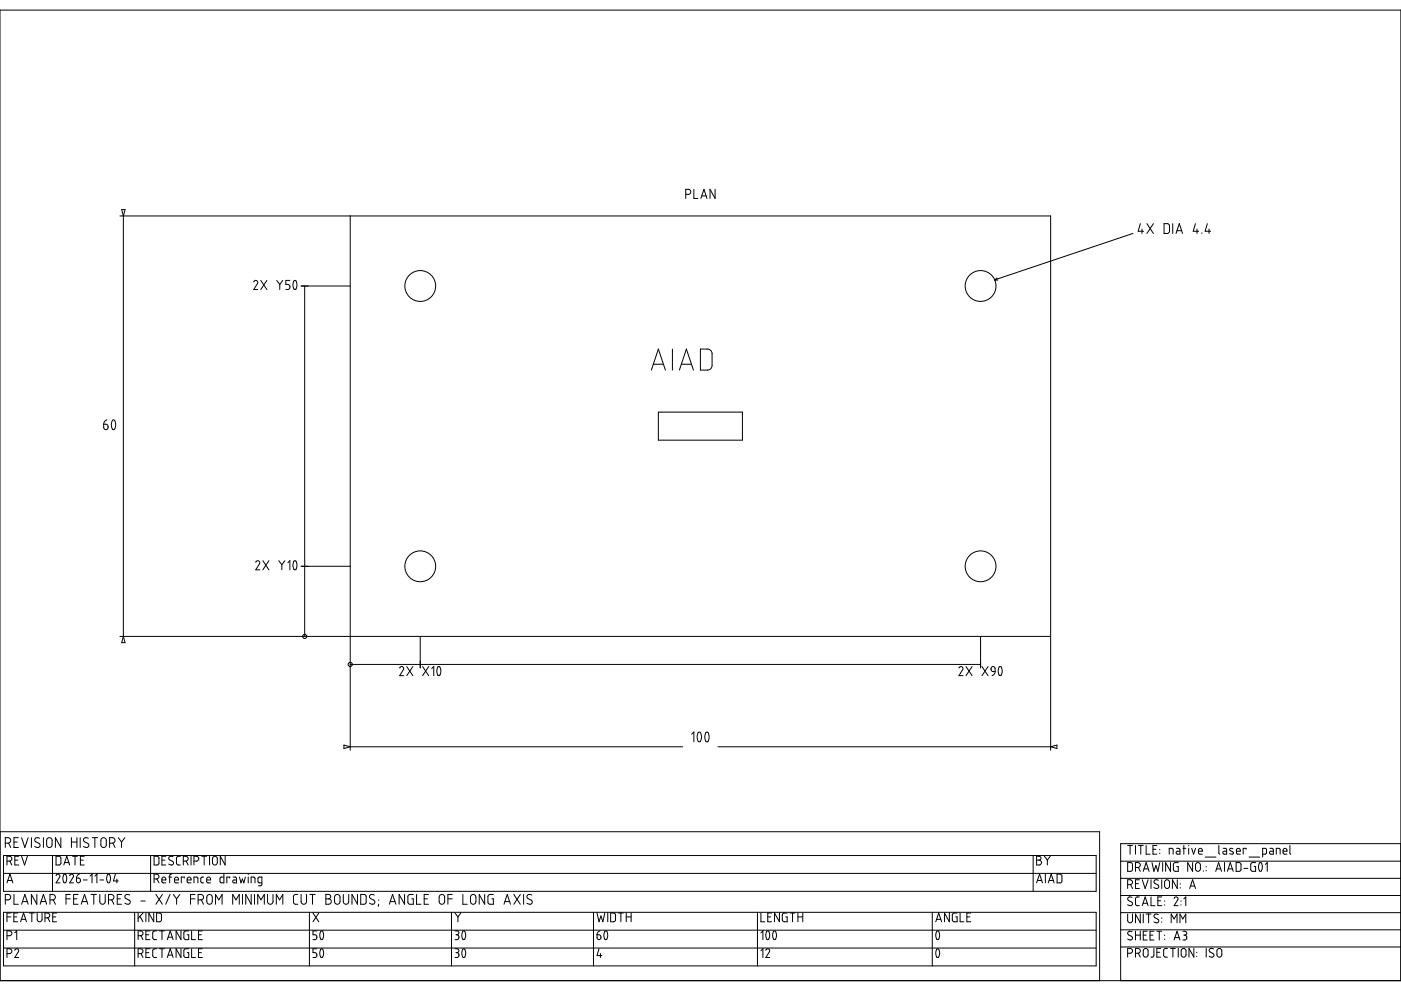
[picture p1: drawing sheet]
<svg xmlns="http://www.w3.org/2000/svg" width="420mm" height="297mm" viewBox="0 0 420 297" stroke-linecap="round" stroke-linejoin="round" font-family="sans-serif">
<g fill="none" stroke="#000" stroke-width=".3">
<path d="M0 3h420.1v290.9h-420.1zM205.7 58.3h.7a.76 .76 0 0 0 .8-.8 .76 .76 0 0 0-.8-.8h-.7v2.8M208.1 56.7v2.8h1.2M210.2 59.5l.9-2.8 .9 2.8M210.5 58.7h1.3M214.5 56.7v2.8l-1.6-2.8v2.8M36 64.7h279.1v160.2M36.5 62.8h1l-.5 1.9zM37 64.7v126.1M105 64.7v160.2M339.8 70l-41.5 13.9M342 67l-.7 2.3h1.7"/>
<path d="M342.5 68.7v1.3M344 67l1.9 3M345.9 67l-1.9 3M349.1 67l1.2 .1 .4 .3v1.9l-.4 .6-1.2 .1zM351.7 67v3M352.7 70l1-3 .9 3M353 69.2h1.4M358.5 67l-.7 2.3h1.7M359 68.7v1.3M360.4 69.8v.2M362.1 67l-.7 2.3h1.7M362.6 68.7v1.3"/>
<path d="M76.1 84.5a.62 .62 0 0 1 .8-.4 .62 .62 0 0 1 .3 .9l-1.1 1.8h1.2M78.2 84.1l1.8 2.7M80 84.1l-1.8 2.7M83 84.1l.9 1.2M83.9 85.3v1.5M84.8 84.1l-.9 1.2M85.7 86.8h.6M86.9 84.1h-1.2v1.2h.9l.3 .6M86.9 85.9v.3M86.9 86.2l-.1 .4-.5 .2M88.2 84.2l.1-.1a1.29 1.29 0 0 1 .7 1.9l-.4 .7a1.29 1.29 0 0 1-.7-1.9zM90.3 85.7h14.7"/>
<path d="M91.4 85.7v105.1M298.3 83.9l.9 .1M299 83.3l-.7 .6M195.3 110.9l2.1-6.3 2.2 6.3M195.9 109.2h3.1M201.7 104.6v6.3M203.8 110.9l2-6.3 2.2 6.3M204.3 109.2h3.1M212.2 104.6h-2.1v6.3h2.1a1.4 1.4 0 0 0 1.4-1.4v-3.5a1.4 1.4 0 0 0-1.4-1.4M31.1 127.1v1a.72 .72 0 0 0 1 .6 .72 .72 0 0 0 .3-1.1l-.6-.4M31.1 127.1h.6M32.1 125.8l-.8 .7-.2 .7"/>
<path d="M33.7 126l.2-.1a1.39 1.39 0 0 1 .7 2.1l-.4 .7a1.39 1.39 0 0 1-.7-2.1zM197.4 123.5h25.3v8.4h-25.3zM76.7 168.5a.61 .61 0 0 1 .8-.4 .61 .61 0 0 1 .3 .9l-1.1 1.8h1.2M78.8 168.1l1.8 2.7M80.6 168.1l-1.8 2.7M83.6 168.1l.9 1.2M84.5 169.3v1.5M85.4 168.1l-.9 1.2M86.3 168.7l.6-.6v2.7M88.2 168.2l.1-.1a1.29 1.29 0 0 1 .7 2l-.4 .7a1.29 1.29 0 0 1-.7-2zM90.3 169.7h14.7M36 190.8h279.1"/>
<path d="M37 190.8l.5 1.8h-1zM105 199.2h189.1M122 199.8l1.8 2.7M123.8 199.8l-1.8 2.7M126 190.8v9.4M126.7 199.8l1.9 2.7M128.6 199.8l-1.9 2.7M131.3 199.9l.1-.1a1.29 1.29 0 0 1 .7 2l-.3 .7a1.29 1.29 0 0 1-.7-2zM289.7 199.8l1.8 2.7M291.5 199.8l-1.8 2.7M294.1 190.8v9.4M294.5 199.8l1.8 2.7"/>
<path d="M296.3 199.8l-1.8 2.7M297.4 200l.4-.2 .5 .2 .1 1.3-1-.2-.2-.7zM299.7 199.9l.1-.1a1.29 1.29 0 0 1 .7 2l-.4 .7a1.29 1.29 0 0 1-.7-2zM119.8 200.2a.62 .62 0 0 1 .9-.4 .62 .62 0 0 1 .3 .9l-1.2 1.8h1.3M129.5 200.4l.6-.6v2.7M209.4 219.6l.1-.1a1.39 1.39 0 0 1 .8 2.1l-.4 .7a1.39 1.39 0 0 1-.7-2.1zM211.7 219.6l.1-.1a1.39 1.39 0 0 1 .8 2.1l-.4 .7a1.39 1.39 0 0 1-.8-2.1zM287.6 200.2a.61 .61 0 0 1 .8-.4 .61 .61 0 0 1 .3 .9l-1.1 1.8h1.2M298.4 201.3a1.26 1.26 0 0 1-.9 1.2M103.1 223.3l1.9 .5-1.9 .5zM105 223.8h99.8M207.4 220.1l.7-.7v3"/>
<path d="M215.3 223.8h99.8M315.1 223.8l1.9-.5v1zM0 249.3h329.8v44.6M1.1 256.4h327.6v10.8h-327.6zM1.6 252.7h.8a.82 .82 0 0 0 .8-.8 .82 .82 0 0 0-.8-.8h-.8v2.9M2.1 258.1h.7a.73 .73 0 0 0 .8-.7 .73 .73 0 0 0-.8-.7l-.7-.1v2.7M2.6 252.7l.6 1.3M3 258.1l.6 1.2M4.2 252.4h1M4.4 257.8h.9M5.5 251.1h-1.3v2.9h1.3M5.6 256.6h-1.2v2.7h1.2"/>
<path d="M6.5 251.1l1 2.9 .9-2.9M6.5 256.6l.9 2.7 .8-2.7M9.4 251.1v2.9M10.8 252.3l.9 .5a.75 .75 0 0 1 .1 1.1 .75 .75 0 0 1-1.2-.1l-.2-.1M11.9 251.3a.8 .8 0 0 0-1.1-.2 .8 .8 0 0 0-.2 1.1l.2 .1M13 251.1v2.9M14.2 251.3a.81 .81 0 0 1 .9-.2 .81 .81 0 0 1 .5 .8v1.3a.82 .82 0 0 1-.8 .8 .82 .82 0 0 1-.8-.8v-1.3zM15.7 256.4v10.8M16.8 256.6l1.1 .1 .3 .3 .1 1.7-.4 .5-1.1 .1zM18.2 251.1v2.9l-1.6-2.9v2.9M19.1 259.3l.9-2.7 .9 2.7M19.4 258.6h1.3"/>
<path d="M21.4 252.4h1.7M21.4 251.1v2.9M21.8 256.6h1.4M22.5 256.6v2.7M23.1 251.1v2.9M24 251.1v2.9M24.1 257.8h.9M25.3 256.6h-1.2v2.7h1.2M25.4 252.3l.9 .5a.75 .75 0 0 1 .1 1.1 .75 .75 0 0 1-1.2-.1l-.2-.1M26.5 251.3a.8 .8 0 0 0-1.1-.2 .8 .8 0 0 0-.2 1.1l.2 .1M27.6 251.1h1.7M28.4 251.1v2.9"/>
<path d="M30.5 251.3a.81 .81 0 0 1 .9-.2 .81 .81 0 0 1 .5 .8v1.3a.82 .82 0 0 1-.8 .8 .82 .82 0 0 1-.8-.8v-1.3zM32.9 252.7h.8a.82 .82 0 0 0 .8-.8 .82 .82 0 0 0-.8-.8h-.8v2.9M33.8 252.7l.7 1.3M35.5 251.1l.9 1.3M36.4 252.4v1.6M37.4 251.1l-1 1.3M45.2 256.4v10.8M46.2 256.6l1.1 .1 .3 .3 .1 1.7-.4 .5-1.1 .1zM48.6 257.8h.8M49.7 256.6h-1.1v2.7h1.1M51.7 258.2a.66 .66 0 0 1 .2 1 .66 .66 0 0 1-1-.1l-.3-.1M51.9 256.8a.7 .7 0 0 0-1-.1 .7 .7 0 0 0 0 1.1l.8 .4"/>
<path d="M54.1 256.6l-.8 .1-.4 .5 .1 1.7 .3 .3 .8 .1M55 258.1h.7a.73 .73 0 0 0 .7-.7 .73 .73 0 0 0-.7-.7l-.7-.1v2.7M55.8 258.1l.6 1.2M57.3 256.6v2.7M58.2 258.1h.7a.73 .73 0 0 0 .7-.7 .73 .73 0 0 0-.7-.7l-.7-.1v2.7M60.5 256.6h1.5M61.2 256.6v2.7M62.8 256.6v2.7M63.7 258.6v-1.2a.73 .73 0 0 1 .7-.7 .73 .73 0 0 1 .8 .7v1.2M63.7 258.5a.73 .73 0 0 0 .7 .8 .73 .73 0 0 0 .8-.8M67.5 256.6v2.7l-1.4-2.7v2.7M309.8 256.4v10.8"/>
<path d="M310.9 256.6l.7 .1a.58 .58 0 0 1 .6 .5 .58 .58 0 0 1-.6 .6 .72 .72 0 0 1 .7 .7 .72 .72 0 0 1-.7 .8h-.7zM310.9 257.8h.7M313.2 256.6l.9 1.2M314.1 257.8v1.5M315 256.6l-.9 1.2M336.1 258.1h84M338.2 253.4h1.4M338.9 253.4v2.6M339.1 258.5l.4 .2 .1 .4v1.7l-.5 .4M339.1 258.6h-.9v2.6h.9M340.5 253.4v2.6M341.2 258.5a.73 .73 0 0 1 .8 .8 .73 .73 0 0 1-.8 .7h-.7"/>
<path d="M341.2 258.6h-.7v2.6M341.4 253.4h1.5M341.4 260l.6 1.2M342.1 253.4v2.6M343.7 253.4v2.6h1.2M345.5 258.6l.6 2.6 .5-1.8 .6 1.8 .6-2.6M345.8 254.6h.8M346.9 253.4h-1.1v2.6h1.1M347.8 254.6v.1M347.8 255.7v.2M348.7 258.6v2.6M350.6 256v-1.7h.8l.4 .4v1.3"/>
<path d="M351 258.6v2.6l-1.4-2.6v2.6M352.5 258.5l-.4 .2-.2 .4v1.7l.6 .4M352.5 258.6h.9M352.8 254.3h.8l.3 .4v1.3h-1l-.2-.4 .2-.4 1-.1M352.9 259.7h.5v1.5h-.9M354.7 254.3h.9M355 253.4v2.6M356.5 253.4v.1M356.5 254.3v1.7M357.4 254.3l.5 1.7 .6-1.7M357.7 258.6v2.6l-1.5-2.6v2.6M358.7 258.8l.6-.3 .5 .3a2.24 2.24 0 0 1 .1 1.9l-.6 .5-.7-.5-.1-1.4z"/>
<path d="M359.4 255.1h1.2a.61 .61 0 0 0-.4-.8 .61 .61 0 0 0-.8 .5l.1 1 1.1 .2M361.4 256.9h3.3M361.7 259.7v.2M365.5 253.4v2.3l.3 .3M366.8 254.3h.9l.2 .4v1.3h-1l-.2-.4 .2-.4 1-.1M367.2 258.6v2.6M369.8 254.4a.49 .49 0 0 0-.7-.1 .49 .49 0 0 0-.1 .7l.9 .5a.62 .62 0 0 1-.5 .6 .62 .62 0 0 1-.7-.2M370.8 255.6l.2 .4h1M370.8 254.9a.62 .62 0 0 1 .7-.6 .62 .62 0 0 1 .5 .8h-1.2M370.8 254.8v.8M371.6 258.6h-.9v2.6h.9M371.6 258.5l.4 .2 .2 .4-.1 1.7-.5 .4"/>
<path d="M373.7 254.6v-.3h-.9v1.7M374.6 256.9h3.2M375.7 258.6h.9M375.7 258.5l-.4 .2-.2 .4v1.7l.6 .4M376.1 259.7h.5v1.5h-.9M377.7 258.7l.1-.1a1.24 1.24 0 0 1 .7 1.9l-.3 .6a1.24 1.24 0 0 1-.7-1.9zM378.7 256l1.1-.2v-1.1l-.2-.4h-.9v2.6M379.5 259.1l.5-.5v2.6M380.9 254.3h.8l.2 .4v1.3h-1l-.2-.4 .2-.4 1-.1M382.8 256v-1.7h.7l.4 .4v1.3M384.8 255.1h1.2a.61 .61 0 0 0-.5-.8 .61 .61 0 0 0-.7 .5l.1 1 1.1 .2M386.8 253.4v2.3l.3 .3"/>
<path d="M420.1 252.9h-84v41M1.1 261.8h327.6M1.1 273.5h327.6v16h-327.6zM1.1 278.8h327.6M1.6 269.7h.8a.82 .82 0 0 0 .8-.8 .82 .82 0 0 0-.8-.8h-.8v2.9M2.1 264.6l.9-2.6 .9 2.6M2.1 274.8h1.2M2.3 263.9h1.3M3.3 273.7h-1.2v2.6M4.1 274.8h.9M4.2 268.1v2.9h1.3M4.4 279.6l.6-.6v2.6"/>
<path d="M5.3 273.7h-1.2v2.6h1.2M6.2 276.3l.9-2.6 .8 2.6M6.4 275.6h1.3M6.5 271l1-2.9 .9 2.9M6.8 270.2h1.4M8.8 273.7h1.5M9.5 273.7v2.6M11 268.1v2.9l-1.6-2.9v2.9M11.2 273.7l-.1 1.9a.73 .73 0 0 0 .8 .7 .73 .73 0 0 0 .7-.7v-1.9M12 271l1-2.9 1 2.9M12.3 270.2h1.4M13.5 275.1h.7"/>
<path d="M14.2 273.7h-.7v2.6M14.2 273.7a.73 .73 0 0 1 .7 .7 .73 .73 0 0 1-.7 .7M14.4 275.1l.5 1.2M15 269.7h.8a.82 .82 0 0 0 .8-.8 .82 .82 0 0 0-.8-.8h-.8v2.9M15.8 274.8h.9M16 269.7l.6 1.3M16.9 262.3a.58 .58 0 0 1 .8-.2 .58 .58 0 0 1 .2 .8l-1.1 1.7h1.2M16.9 262.3l-.1 .1M17 273.7h-1.2v2.6h1.2M19.1 262.2l.2-.2a1.24 1.24 0 0 1 .6 1.9l-.3 .7a1.24 1.24 0 0 1-.7-1.9zM19.8 269.4h1.3M21 262.3a.58 .58 0 0 1 .8-.2 .58 .58 0 0 1 .2 .8l-1.1 1.7h1.2"/>
<path d="M21 262.3l-.1 .1M21.1 268.1h-1.3v2.9M22.1 269.4h1M22.9 263.2h.8l.4 .6M22.9 263.2v.9a.58 .58 0 0 0 .6 .5 .58 .58 0 0 0 .6-.5M23.4 268.1h-1.3v2.9h1.3M23.8 262a1.22 1.22 0 0 0-.9 1.2M24.1 263.8v.3M24.4 271l1-2.9 .9 2.9M24.6 270.2h1.5M25 263.8h1.1M27 262.6l.6-.6v2.6"/>
<path d="M27.3 268.1h1.6M28.1 268.1v2.9M28.5 262.6l.6-.6v2.6M29.9 268.1v2.1a.82 .82 0 0 0 .8 .8 .82 .82 0 0 0 .9-.8v-2.1M29.9 263.8h1.2M32.3 262.2l.1-.2a1.24 1.24 0 0 1 .7 1.9l-.4 .7a1.24 1.24 0 0 1-.6-1.9zM32.5 269.7h.9a.82 .82 0 0 0 .8-.8 .82 .82 0 0 0-.8-.8h-.9v2.9M33.5 269.7l.7 1.3M34.6 262l-.6 2.1h1.5M35.1 263.5v1.1M35.2 269.4h.9M36.4 268.1h-1.2v2.9h1.2"/>
<path d="M38.9 268.3a.8 .8 0 0 0-1.1-.2 .8 .8 0 0 0-.2 1.1l1.1 .6a.75 .75 0 0 1 .1 1.1 .75 .75 0 0 1-1.1 0l-.3-.2M40.4 273.5v16M41.4 273.7v2.6M42 274.7l.9 1.6M42.2 270.1h1.4M42.9 273.7l-1.5 1.6M43.8 273.7v2.6M44.9 279h-1.1v2.6h1.1M46.1 273.7v2.6l-1.5-2.6v2.6M46.2 263.5h.7a.73 .73 0 0 0 .8-.8 .73 .73 0 0 0-.8-.7h-.7v2.6M46.8 268.1l1.9 2.9M47 273.7h1.1l.3 .3v1.7l-.3 .5-1.1 .1z"/>
<path d="M47 279l-.8 .1-.4 .5v1.7l.4 .3h.8M47.1 263.5l.6 1.1M47.8 279h1.5M48.6 263.8h1.1a.61 .61 0 0 0-.4-.9 .61 .61 0 0 0-.7 .6v.9l1.1 .2M48.6 279v2.6M48.7 268.1l-1.9 2.9M50.6 262.9h.9M51 268.1l-1.3 2.9M51.5 262l-.4 .1-.2 .3v2.2M52 268.1l1 1.3M52.3 263.8h1.2a.61 .61 0 0 0-.4-.9 .61 .61 0 0 0-.8 .6l.1 .9 1.1 .2M53 269.4v1.6"/>
<path d="M53.9 268.1l-.9 1.3M54.3 279v2.6l-1.5-2.6v2.6M55.3 263.2v-.3h-.9v1.7M56.1 263.8h1.2a.61 .61 0 0 0-.4-.9 .61 .61 0 0 0-.8 .6l.1 .9 1.1 .2M56.6 279l-1.1 .1-.3 .3-.1 1.7 .4 .5h1.1v-1.4h-.4M57.1 269.4h1.3M57.5 279v2.6h1.1M58.2 264.6v-1.7h.7l.4 .4 .1 1.3M58.4 268.1h-1.3v2.9M59.4 269.7h.8a.82 .82 0 0 0 .8-.8 .82 .82 0 0 0-.8-.8h-.8v2.9M60.4 269.7l.6 1.3M60.7 279h-1.2v2.6h1.2"/>
<path d="M61.1 262.9l-.8 .2-.1 1.1 .2 .4h.7M62 263.8h1.1a.61 .61 0 0 0-.4-.9 .61 .61 0 0 0-.7 .6v.9l1.1 .2M62.3 268.3a.82 .82 0 0 1 .9-.1 .82 .82 0 0 1 .5 .7v1.3a.82 .82 0 0 1-.9 .8 .82 .82 0 0 1-.8-.8v-1.3zM64.6 271v-2.9l1 1.6 1-1.6v2.9M67.1 262v2.6h-.9l-.2-.4v-1.1l1.1-.2M68.9 263.2v-.3h-.9v1.7M69.8 271v-2.9l1 1.6 1-1.6v2.9M69.9 262.9h.8l.2 .4v1.3h-.9l-.2-.4 .2-.4h.9M71.8 262.9l.5 1.7 .4-1.1 .4 1.1 .5-1.7M72.7 268.1v2.9M74.4 262v.1M74.4 262.9v1.7"/>
<path d="M75.3 264.6v-1.7h.7l.5 .4v1.3M75.3 268.1v2.9l-1.6-2.9v2.9M76.3 268.1v2.9M77.3 271v-2.9l1 1.6 1-1.6v2.9M77.5 265.5h.6M78.5 265.1l-.4 .4M78.5 264.6l-1.1-.2v-1.1l.2-.4h.9v2.2M80.2 268.1v2.1a.82 .82 0 0 0 .9 .8 .82 .82 0 0 0 .8-.8v-2.1M82.9 271v-2.9l.9 1.6 1-1.6v2.9M88.7 268.1l-.5 .2-.2 .5 .1 1.8 .6 .4M88.7 268.1h.6M88.7 271h.6"/>
<path d="M90.3 268.1v2.1a.82 .82 0 0 0 .8 .8 .82 .82 0 0 0 .8-.8v-2.1M92.8 273.5v16M92.9 268.1h1.6M93.7 268.1v2.9M93.9 273.7l1.7 2.6M95 279h-1.1v1.2h.8l.3 .6-.1 .7-1 .1M95.6 273.7l-1.7 2.6M96.2 279.2l.1-.1a1.24 1.24 0 0 1 .7 1.8l-.4 .7a1.24 1.24 0 0 1-.6-1.9zM97.7 268.1h.8a.65 .65 0 0 1 .7 .7 .65 .65 0 0 1-.7 .6 .82 .82 0 0 1 .9 .8 .82 .82 0 0 1-.9 .8h-.8zM97.7 269.4h.8M100.6 268.3a.82 .82 0 0 1 .9-.1 .82 .82 0 0 1 .5 .7v1.3a.82 .82 0 0 1-.8 .8 .82 .82 0 0 1-.9-.8v-1.3zM103 268.1v2.1a.82 .82 0 0 0 .8 .8 .82 .82 0 0 0 .8-.8v-2.1"/>
<path d="M107.2 268.1v2.9l-1.6-2.9v2.9M108.2 268.1l1.2 .1 .4 .3v1.9l-.4 .6h-1.2zM111.1 269.3l1 .5a.75 .75 0 0 1 .1 1.1 .75 .75 0 0 1-1.2 0l-.2-.2M112.3 268.3a.8 .8 0 0 0-1.1-.2 .8 .8 0 0 0-.2 1.1l.2 .1M113.6 271l-.2 .7M113.6 269.7v.2M116.8 271l.9-2.9 1 2.9M117 270.2h1.4M121.3 268.1v2.9l-1.6-2.9v2.9M122.3 268.8v1.6M123.5 269.4h.5v1.6h-1.3l-.4-.6M124 268.1l-1.3 .1-.4 .6"/>
<path d="M124.9 268.1v2.9h1.3M127.2 269.4h1M128.5 268.1h-1.3v2.9h1.3M133.3 268.9a.82 .82 0 0 0-.8-.8 .82 .82 0 0 0-.8 .8v1.3a.82 .82 0 0 0 .8 .8 .82 .82 0 0 0 .8-.8M133.3 268.9v1.3M134.3 269.4h1.3M135.4 273.5v16M135.6 268.1h-1.3v2.9M136.5 279h.5a.58 .58 0 0 1 .6 .6 .58 .58 0 0 1-.6 .6M136.5 273.7l.8 1.1M137.3 274.8v1.5M138.2 273.7l-.9 1.1"/>
<path d="M138.8 279.2l.1-.1a1.24 1.24 0 0 1 .7 1.8l-.4 .7a1.24 1.24 0 0 1-.6-1.9zM138.8 268.1v2.9h1.3M141.3 268.3a.81 .81 0 0 1 .9-.1 .81 .81 0 0 1 .5 .7v1.3a.82 .82 0 0 1-.8 .8 .82 .82 0 0 1-.8-.8v-1.3zM145.4 268.1v2.9l-1.7-2.9v2.9M148 268.1l-1.3 .1-.3 .3-.1 1.9 .4 .6h1.3v-1.6h-.5M151.2 271l.9-2.9 1 2.9M151.4 270.2h1.4M154.1 268.1l1.9 2.9M156 268.1l-1.9 2.9M157 268.1v2.9M159.3 269.8a.75 .75 0 0 1 .1 1.1 .75 .75 0 0 1-1.2 0l-.2-.2M159.5 268.3a.8 .8 0 0 0-1.1-.2 .8 .8 0 0 0-.2 1.1l1.1 .6"/>
<path d="M178 273.5v16M179 273.7l.6 2.6 .6-1.7 .6 1.7 .6-2.6M179.9 279a1.22 1.22 0 0 0-.8 1.2M181.4 279.2l.1-.1a1.24 1.24 0 0 1 .7 1.8l-.4 .7a1.24 1.24 0 0 1-.6-1.9zM182.3 273.7v2.6M183.1 273.7h1.1l.3 .3 .1 1.7-.4 .5-1.1 .1zM185.5 273.7h1.4M186.2 273.7v2.6M187.8 274.8h1.5M187.8 273.7v2.6M189.3 273.7v2.6M227.2 273.5v16"/>
<path d="M228.2 273.7v2.6h1.2M228.2 279.6l.6-.6v2.6M230 279.2l.1-.1a1.24 1.24 0 0 1 .7 1.8l-.4 .7a1.24 1.24 0 0 1-.7-1.9zM230.3 274.8h.8M231.4 273.7h-1.1v2.6h1.1M232 279.2l.1-.1a1.24 1.24 0 0 1 .7 1.8l-.3 .7a1.24 1.24 0 0 1-.7-1.9zM233.7 273.7v2.6l-1.4-2.6v2.6M236.1 273.7h-1.1l-.3 .3-.1 1.7 .4 .5 1.1 .1v-1.5h-.5M237 273.7h1.4M237.7 273.7v2.6M239.3 274.8h1.4M239.3 273.7v2.6"/>
<path d="M240.7 273.7v2.6M279.6 273.5v16M280.6 276.3l.9-2.6 .9 2.6M280.9 275.6h1.2M280.9 279.2l.1-.1a1.24 1.24 0 0 1 .7 1.8l-.3 .7a1.24 1.24 0 0 1-.7-1.9zM284.7 273.7v2.6l-1.4-2.6v2.6M287 273.7h-1.1l-.3 .3v1.7l.3 .5 1.1 .1v-1.5h-.4M287.9 273.7v2.6h1.2M290 274.8h.9M291.1 273.7h-1.1v2.6h1.1M310.9 264.6l.9-2.6 .8 2.6M311.1 263.9h1.3"/>
<path d="M313.5 262v2.6M314.4 264.6l.9-2.6 .8 2.6M314.6 263.9h1.3M317 262l1.1 .1 .3 .3 .1 1.7-.4 .5h-1.1zM336.1 263.3h84M336.1 268.4h84M336.1 273.6h84M336.1 278.7h84M338.2 265.2l.7-.1a.73 .73 0 0 0 .7-.7 .73 .73 0 0 0-.7-.7h-.7v2.6M338.2 274v1.9a.73 .73 0 0 0 .7 .7 .73 .73 0 0 0 .7-.7v-1.9M339 265.1l.6 1.2M339.5 269a.7 .7 0 0 0-1-.1 .7 .7 0 0 0 0 1l.8 .5a.66 .66 0 0 1 .2 1 .66 .66 0 0 1-1.1-.1l-.2-.1"/>
<path d="M339.5 279.3a.72 .72 0 0 0-1-.1 .72 .72 0 0 0-.2 .9l1 .6a.66 .66 0 0 1 .2 1 .66 .66 0 0 1-1.1-.1l-.2-.1M340.5 269.4l.1 1.7 .3 .3 .8 .1M340.5 279.1v2.6M340.5 264.9h.9M341.7 268.8l-.8 .1-.4 .5M341.7 263.7h-1.2v2.6h1.2M342 274v2.6l-1.5-2.6v2.6M342 279.1v2.6M342.6 263.7l.8 2.6 .9-2.6M342.6 271.5l.8-2.7 .9 2.7M342.8 270.7h1.3M342.9 261.2l.8-2.6 .9 2.6"/>
<path d="M342.9 274v2.6M343.1 260.4h1.3M343.7 274h1.5M344 279.1h-1.1v2.6h1.1M344.5 274v2.6M345.2 263.7v2.6M345.2 268.8v2.7h1.2M346.1 279.1h-1.2v2.6h1.2M346.9 279.1h1.5M347.2 270h.9M347.4 263.8a.7 .7 0 0 0-1.1-.1 .7 .7 0 0 0 .1 1.1l.8 .4a.66 .66 0 0 1 .1 1 .66 .66 0 0 1-1 0l-.2-.2M347.4 274.1a.7 .7 0 0 0-1.1-.1 .7 .7 0 0 0 .1 1.1l.8 .4a.66 .66 0 0 1 .1 1 .66 .66 0 0 1-1 0l-.2-.2"/>
<path d="M347.7 279.1v2.6M348.4 263.7v2.6M348.4 275.1v.2M348.4 276.3v.2M348.4 268.8h-1.2v2.7h1.2M349.3 270v.2M349.3 271.2v.1M349.5 263.9l.5-.2 .5 .2 .2 1.7a.73 .73 0 0 1-.7 .7 .73 .73 0 0 1-.7-.7zM351.2 276.6v-2.6l.9 1.4 .9-1.4v2.6M352.2 269.1l-.1 .2M352.2 269.1a.58 .58 0 0 1 .8-.2 .58 .58 0 0 1 .2 .8l-1.1 1.8h1.2M353.1 263.7v2.6l-1.5-2.6v2.6"/>
<path d="M353.9 276.6v-2.6l.8 1.4 .9-1.4v2.6M353.9 264.9v.1M353.9 266v.2M354.2 270v.2M354.2 271.2v.1M354.7 279.1h.6a.58 .58 0 0 1 .6 .6 .58 .58 0 0 1-.6 .6l.6 .4v.7l-.3 .3h-.9M355 269.4l.6-.6v2.7M356.8 266.3l.9-2.6 .8 2.6M357 265.6h1.3M360.9 261v.2M361.7 260.9v.1M364.6 261.2l.9-2.6 .8 2.6"/>
<path d="M364.8 260.4h1.3M368.1 261.2l.9-2.6 .8 2.6M368.3 260.4h1.3M373 260.3h1.2M1.1 284.2h327.6M2.1 280.5h.7a.73 .73 0 0 0 .8-.7 .73 .73 0 0 0-.8-.8h-.7v2.6M2.1 285.8h.7a.73 .73 0 0 0 .8-.7 .73 .73 0 0 0-.8-.7h-.7v2.6M4.4 284.8a.59 .59 0 0 1 .8-.4 .59 .59 0 0 1 .3 .9l-1.1 1.7h1.2M41.4 280.5h.8a.73 .73 0 0 0 .7-.7 .73 .73 0 0 0-.7-.8h-.8v2.6M41.4 285.8h.8a.73 .73 0 0 0 .7-.7 .73 .73 0 0 0-.7-.7h-.8v2.6M42.3 280.5l.6 1.1M42.3 285.8l.6 1.2"/>
<path d="M43.8 280.2h.8M43.8 285.5h.8M44.9 284.4h-1.1v2.6h1.1M47 284.4h-.8l-.4 .6v1.6l.4 .4h.8M47.8 284.4h1.5M48.6 284.4v2.6M50.2 281.6l.9-2.6 .8 2.6M50.2 287l.9-2.6 .8 2.6M50.4 280.9h1.3M50.4 286.3h1.3M54.3 284.4v2.6l-1.5-2.6v2.6M56.6 284.4h-1.1l-.3 .3-.1 1.7 .4 .6h1.1v-1.5h-.4"/>
<path d="M57.5 284.4v2.6h1.1M59.5 280.2h.9M59.5 285.5h.9M60.7 284.4h-1.2v2.6h1.2M94.4 285.5l.6 .4v.7l-.3 .4h-.8M95 284.4h-1.1v1.1h.5M96.2 284.5l.1-.1a1.24 1.24 0 0 1 .7 1.9l-.4 .7a1.24 1.24 0 0 1-.6-1.9zM136.5 284.4h.5a.58 .58 0 0 1 .6 .6 .58 .58 0 0 1-.6 .5l.6 .4v.7l-.3 .4h-.8M136.7 280.2h.3M136.7 285.5h.3M137 280.2l.6 .3v.8l-.3 .3h-.8M138.8 284.5l.1-.1a1.24 1.24 0 0 1 .7 1.9l-.4 .7a1.24 1.24 0 0 1-.6-1.9z"/>
<path d="M179 280.2h.6a.66 .66 0 0 1 .7 .6 .66 .66 0 0 1-.5 .7 .66 .66 0 0 1-.7-.4zM179.6 284.4l-.6 2h1.5M180.1 285.8v1.2M228.2 285l.6-.6v2.6M229.7 284.8a.59 .59 0 0 1 .8-.4 .59 .59 0 0 1 .3 .9l-1.1 1.7h1.1M280.9 284.5l.1-.1a1.24 1.24 0 0 1 .7 1.9l-.3 .7a1.24 1.24 0 0 1-.7-1.9zM336.1 283.8h84M338.2 285.7h.7a.73 .73 0 0 0 .7-.7 .73 .73 0 0 0-.7-.7h-.7v2.6M340.5 285.7h.7a.73 .73 0 0 0 .8-.7 .73 .73 0 0 0-.8-.7h-.7v2.6M340.5 280.3h1.5M341.4 285.7l.6 1.2M342.9 280.3h.8"/>
<path d="M343.1 284.5l.5-.2 .5 .2 .2 .5v1.2a.73 .73 0 0 1-.7 .7 .73 .73 0 0 1-.7-.7zM344.9 280.3h.9M346.1 284.3l-.1 2.2-.3 .4h-.5M346.9 285.4h.9M348.1 284.3h-1.2v2.6h1.2M349.3 280.3v.1M349.3 281.5v.1M350.1 284.3h-.8l-.3 .6v1.6l.3 .4h.8M351 284.3h1.5M351.7 284.3v2.6M352.1 281.7l.9-2.6 .9 2.6M352.4 281h1.2"/>
<path d="M353.4 284.3v2.6M354.4 284.5l.6-.2 .5 .2 .2 1.7a.73 .73 0 0 1-.7 .7 .73 .73 0 0 1-.8-.7zM355 280.3h.3M358 284.3v2.6l-1.4-2.6v2.6M358.9 285.4v.2M358.9 286.6v.1M361.7 284.3v2.6M363.9 284.4a.72 .72 0 0 0-.9-.1 .72 .72 0 0 0-.2 1l1 .5a.66 .66 0 0 1 .1 1 .66 .66 0 0 1-1 0l-.3-.2M365.2 284.5l.5-.2 .5 .2 .2 .5v1.2a.73 .73 0 0 1-.7 .7 .73 .73 0 0 1-.7-.7z"/>
<circle cx="126" cy="85.7" r="4.6"/>
<circle cx="294.1" cy="85.7" r="4.6"/>
<circle cx="126" cy="169.7" r="4.6"/>
<circle cx="294.1" cy="169.7" r="4.6"/>
<circle cx="91.4" cy="190.8" r=".63"/>
<circle cx="105" cy="199.2" r=".63"/>
</g>
</svg>
